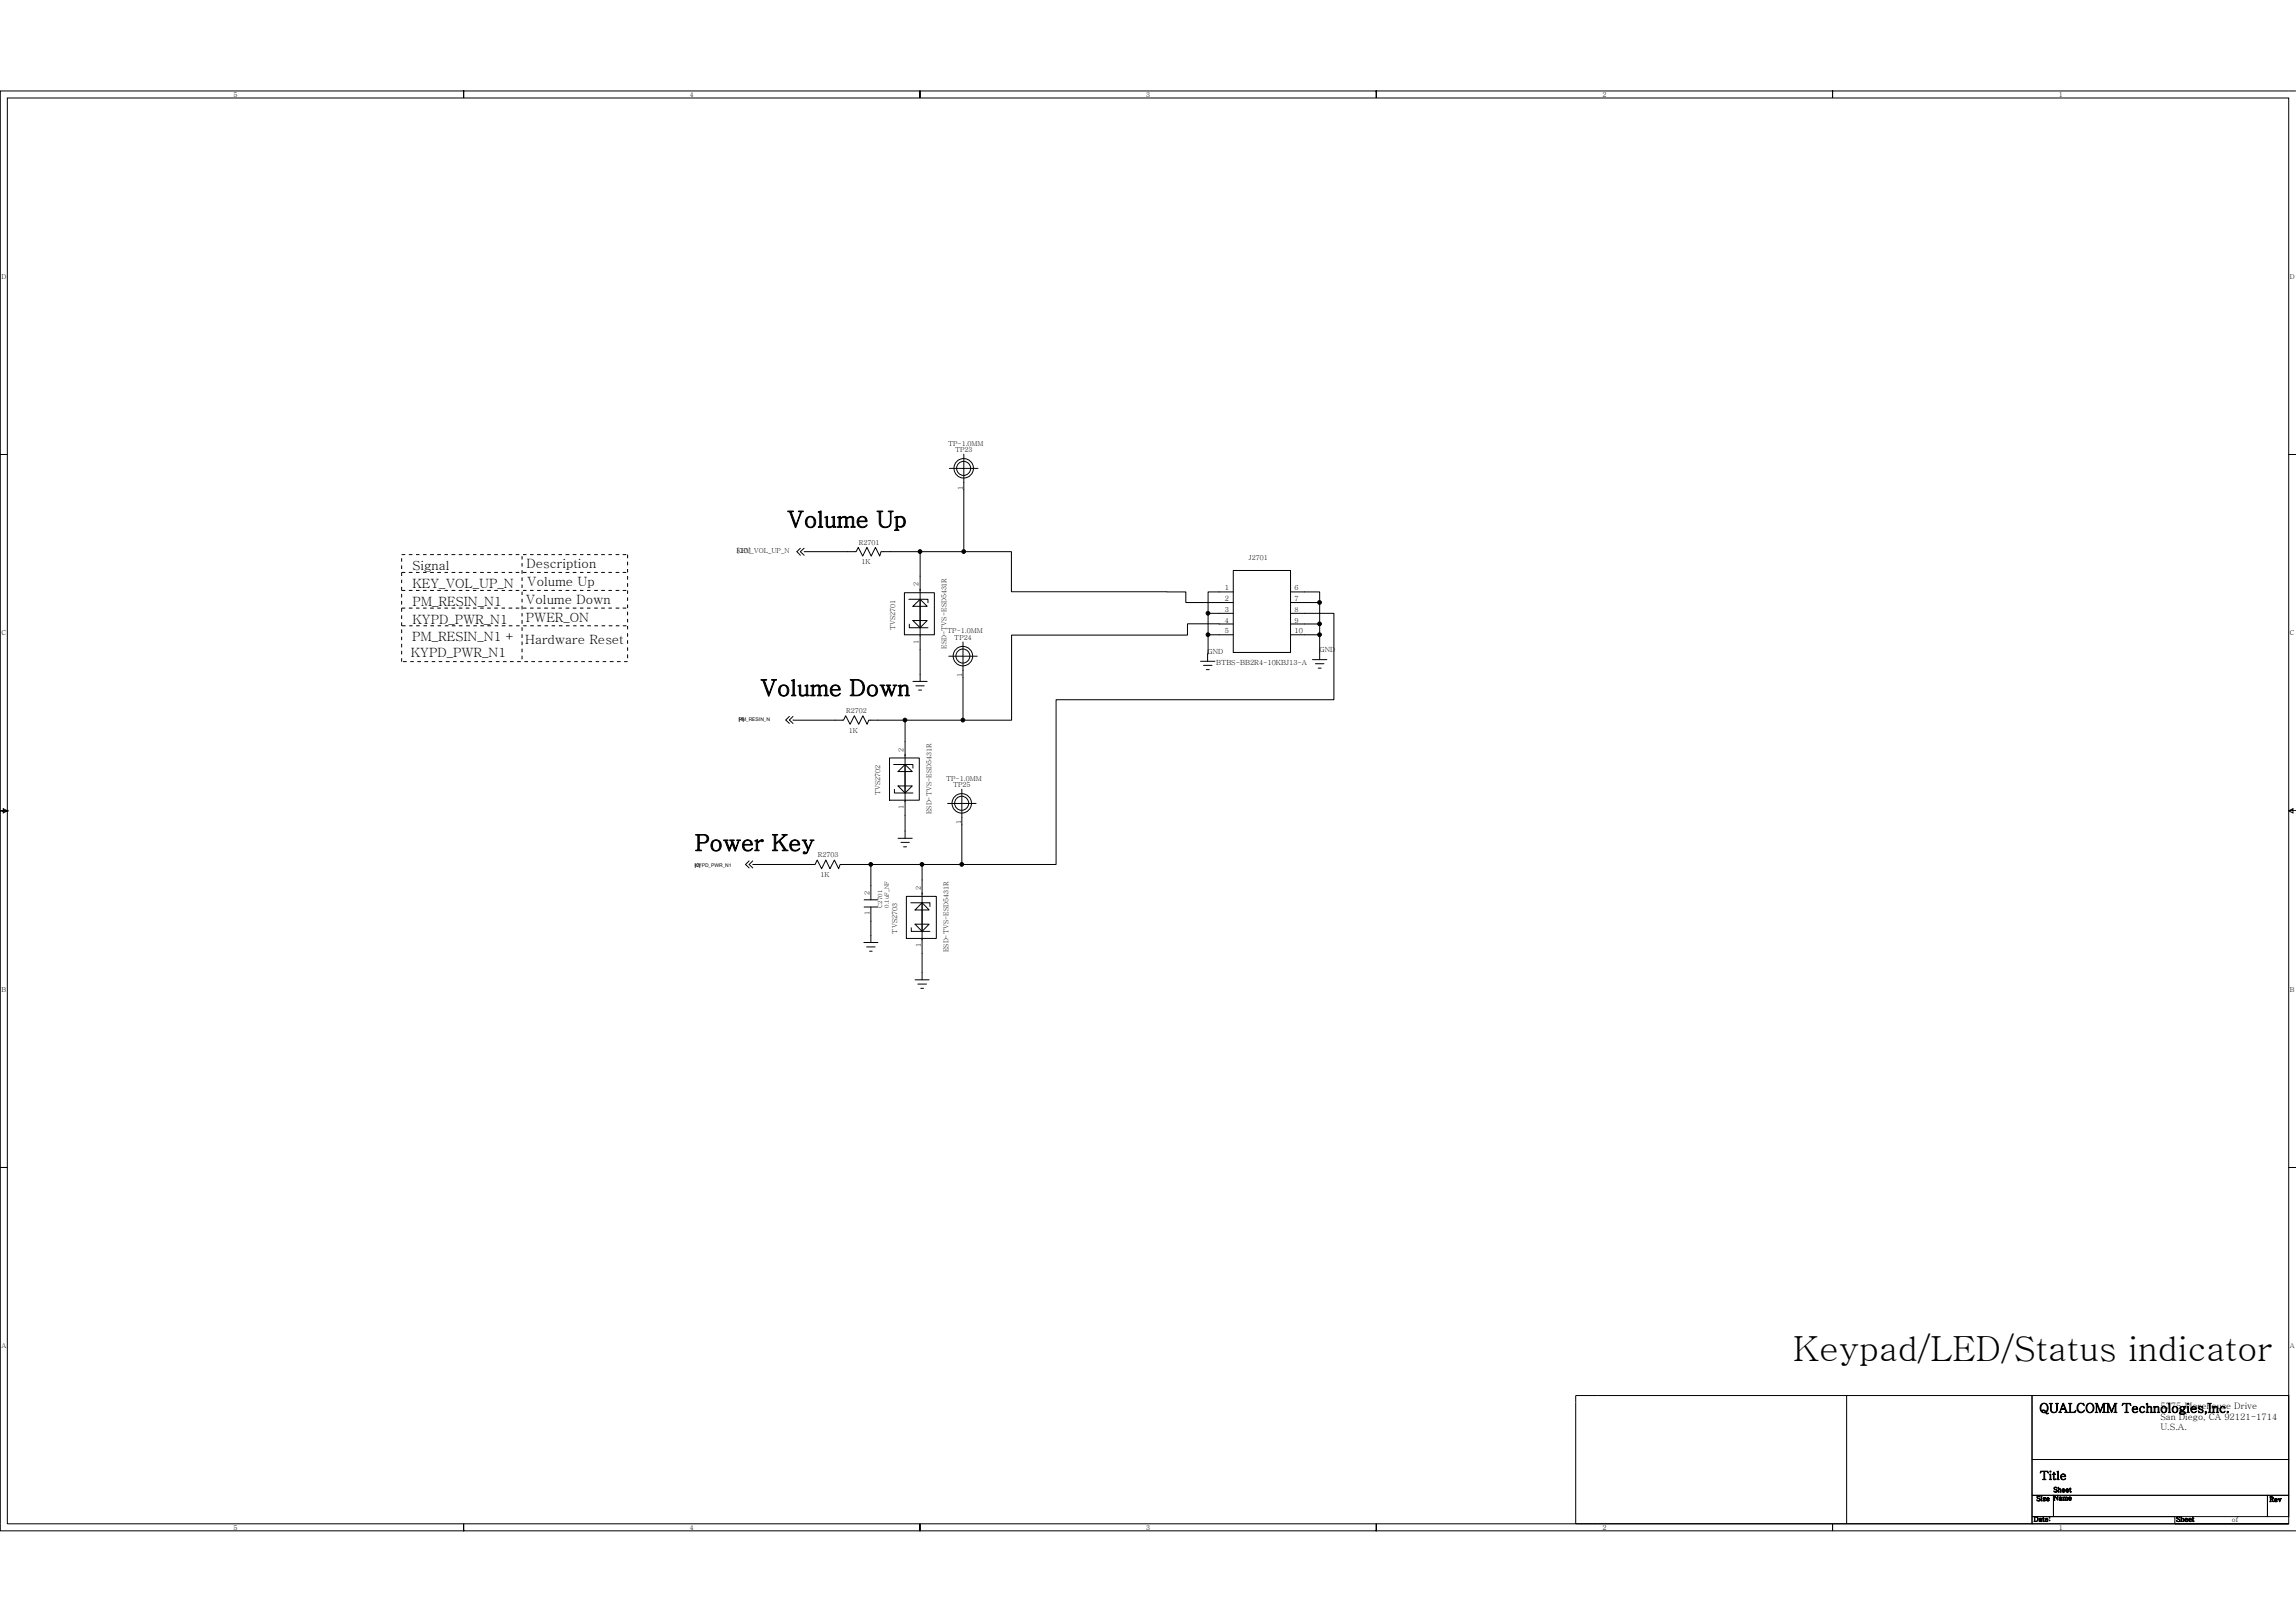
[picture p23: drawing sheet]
<svg xmlns="http://www.w3.org/2000/svg" width="297mm" height="210mm" viewBox="0 0 297 210" stroke-linecap="round" stroke-linejoin="round" font-family="sans-serif">
<defs><g id="words">
<text font-size="4.5" x="232" y="176.1">Keypad/LED/Status indicator</text>
<g font-size="2.9">
<text x="101.8" y="68.2">Volume Up</text>
<text x="98.4" y="90">Volume Down</text>
<text x="89.9" y="110.1">Power Key</text>
</g>
<g font-size="1.7">
<text x="53.4" y="76.1">KEY_VOL_UP_N</text>
<text x="53.4" y="73.8">Signal</text>
<text x="68.1" y="73.5">Description</text>
<text x="68.2" y="75.8">Volume Up</text>
<text x="53.3" y="83">PM_RESIN_N1 +</text>
<text x="53.4" y="80.7">KYPD_PWR_N1</text>
<text x="53.4" y="78.4">PM_RESIN_N1</text>
<text x="68" y="83.3">Hardware Reset</text>
<text x="68" y="80.5">PWER_ON</text>
<text x="68" y="78.1">Volume Down</text>
<text x="53.1" y="85">KYPD_PWR_N1</text>
<text x="263.8" y="182.8">QUALCOMM Technologies,Inc.</text>
</g>
<text font-size="1.5" x="263.9" y="191.4">Title</text>
<g font-size="1.1">
<text x="279.5" y="185">U.S.A.</text>
<text x="279.5" y="183.7">San Diego, CA 92121-1714</text>
<text x="279.5" y="182.3">5775 Morehouse Drive</text>
</g>
<g font-size=".9">
<text x="30.2" y="12.6">5</text>
<text x="89.3" y="12.6">4</text>
<text x="148.3" y="12.6">3</text>
<text x="207.3" y="12.6">2</text>
<text x="266.3" y="12.6">1</text>
<text x=".2" y="36.1">D</text>
<text x="296.2" y="36.1">D</text>
<text x="122.7" y="57.7">TP-1.0MM</text>
<text x="123.6" y="58.5">TP23</text>
<text x="124.6" y="63.3" transform="rotate(-90 124.6 63.3)">1</text>
<text x="95.3" y="71.6">[10]</text>
<text x="95.3" y="71.6">KEY_VOL_UP_N</text>
<text x="111.1" y="70.5">R2701</text>
<text x="111.5" y="73">1K</text>
<text x="118.8" y="75.8" transform="rotate(-90 118.8 75.8)">2</text>
<text x="158.5" y="76.4">1</text>
<text x="158.5" y="77.8">2</text>
<text x="161.6" y="72.4">J2701</text>
<text x="167.5" y="76.4">6</text>
<text x="167.5" y="77.8">7</text>
<text x=".2" y="82.2">C</text>
<text x="115.8" y="81.5" transform="rotate(-90 115.8 81.5)">TVS2701</text>
<text x="118.8" y="83.3" transform="rotate(-90 118.8 83.3)">1</text>
<text x="122.4" y="83.9" transform="rotate(-90 122.4 83.9)">ESD-TVS-ESD5431R</text>
<text x="122.6" y="82">TP-1.0MM</text>
<text x="123.5" y="82.8">TP24</text>
<text x="158.5" y="79.1">3</text>
<text x="158.5" y="80.5">4</text>
<text x="158.5" y="81.9">5</text>
<text x="167.5" y="79.1">8</text>
<text x="167.5" y="80.5">9</text>
<text x="167.5" y="81.9">10</text>
<text x="296.2" y="82.2">C</text>
<text x="124.5" y="87.6" transform="rotate(-90 124.5 87.6)">1</text>
<text x="156.2" y="84.6">GND</text>
<text x="157.3" y="86">BTBS-BB2R4-10KBJ13-A</text>
<text x="170.7" y="84.4">GND</text>
<text x="109.5" y="92.2">R2702</text>
<text x="109.8" y="94.8">1K</text>
<text x="116.9" y="97.3" transform="rotate(-90 116.9 97.3)">2</text>
<text x="122.4" y="101">TP-1.0MM</text>
<text x="123.3" y="101.8">TP25</text>
<text x="113.9" y="102.9" transform="rotate(-90 113.9 102.9)">TVS2702</text>
<text x="116.9" y="104.7" transform="rotate(-90 116.9 104.7)">1</text>
<text x="120.5" y="105.3" transform="rotate(-90 120.5 105.3)">ESD-TVS-ESD5431R</text>
<text x="124.4" y="106.7" transform="rotate(-90 124.4 106.7)">1</text>
<text x="105.8" y="110.9">R2703</text>
<text x="106.1" y="113.5">1K</text>
<text x="112.5" y="118.4" transform="rotate(-90 112.5 118.4)">1</text>
<text x="112.5" y="115.8" transform="rotate(-90 112.5 115.8)">2</text>
<text x="119.1" y="115.1" transform="rotate(-90 119.1 115.1)">2</text>
<text x="116.1" y="120.8" transform="rotate(-90 116.1 120.8)">TVS2703</text>
<text x="119.1" y="122.6" transform="rotate(-90 119.1 122.6)">1</text>
<text x="122.7" y="123.2" transform="rotate(-90 122.7 123.2)">ESD-TVS-ESD5431R</text>
<text x=".2" y="128.3">B</text>
<text x="296.2" y="128.3">B</text>
<text x=".2" y="174.4">A</text>
<text x="296.2" y="174.4">A</text>
<text x="30.2" y="198">5</text>
<text x="89.3" y="198">4</text>
<text x="148.3" y="198">3</text>
<text x="207.3" y="198">2</text>
<text x="263.1" y="196.8">Date:</text>
<text x="263.5" y="194.2">Size Name</text>
<text x="265.7" y="193">Sheet</text>
<text x="266.3" y="198">1</text>
<text x="281.5" y="196.8">Sheet</text>
<text x="288.7" y="196.8">of</text>
<text x="293.6" y="194.3">Rev</text>
</g>
<g font-size=".7">
<text x="114.1" y="117.4" transform="rotate(-90 114.1 117.4)">C2701</text>
<text x="115" y="117.4" transform="rotate(-90 115 117.4)">0.1uF_NF</text>
</g>
<g font-size=".6">
<text x="95.6" y="93.3">[4]</text>
<text x="95.6" y="93.3">PM_RESIN_N</text>
<text x="89.9" y="112.1">[3]</text>
<text x="89.9" y="112.1">KYPD_PWR_N1</text>
</g>
</g></defs>
<g fill="none" stroke="#000" stroke-width=".13">
<path d="M.9 12.7h295.2v184.4h-295.2zM297 11.8h-59.9v.9v-.9h-59v.9v-.9h-59.1v.9v-.9h-59v.9v-.9h-60v47h.9h-.9v46.1h.9l-.5 .3v-.6l.5 .3h-.9v46.1h.9h-.9v47.1h60v-1v1h59v-1v1h59.1v-1v1h59v-1v1h59.9M124.7 58.8v12.6h-5.7M297 58.8h-.9h.9M52 72.2v.5M52 73.2v.4M52 75v.4M52 75.9v.5h.4M52 76.8v.5M52 77.7v.5M52 79.6v.5M52 71.8h.4"/>
<path d="M52.4 74.1h-.4v.4M52.4 78.7h-.4v.4M52.9 71.8h.5M52.9 74.1h.5M52.9 76.4h.5M52.9 78.7h.5M53.8 71.8h.5M53.8 74.1h.5M53.8 76.4h.5M53.8 78.7h.5M54.7 71.8h.5M54.7 74.1h.5"/>
<path d="M54.7 76.4h.5M54.7 78.7h.5M55.6 71.8h.5M55.6 74.1h.5M55.6 76.4h.5M55.6 78.7h.5M56.6 71.8h.4M56.6 74.1h.4M56.6 76.4h.4M56.6 78.7h.4M57.5 71.8h.5M57.5 74.1h.5"/>
<path d="M57.5 76.4h.5M57.5 78.7h.5M58.4 71.8h.5M58.4 74.1h.5M58.4 76.4h.5M58.4 78.7h.5M59.3 71.8h.5M59.3 74.1h.5M59.3 76.4h.5M59.3 78.7h.5M60.3 71.8h.4M60.3 74.1h.4"/>
<path d="M60.3 76.4h.4M60.3 78.7h.4M61.2 71.8h.4M61.2 74.1h.4M61.2 78.7h.4M61.2 76.4h.4M62.1 71.8h.5M62.1 74.1h.5M62.1 78.7h.5M62.1 76.4h.5M63 71.8h.5M63 74.1h.5"/>
<path d="M63 78.7h.5M63 76.4h.5M63.9 71.8h.5M63.9 74.1h.5M63.9 78.7h.5M63.9 76.4h.5M64.9 71.8h.4M64.9 74.1h.4M64.9 78.7h.4M64.9 76.4h.4M65.8 71.8h.5M65.8 74.1h.5"/>
<path d="M65.8 78.7h.5M65.8 76.4h.5M66.7 71.8h.5M66.7 74.1h.5M66.7 78.7h.5M66.7 76.4h.5M67.5 71.9v.5M67.5 72.9v.4M67.5 73.8v.4M67.5 74.7v.5M67.5 75.6v.5M67.5 76.5v.5"/>
<path d="M67.5 77.5v.4M67.5 78.4v.4M67.5 79.3v.5M67.7 71.8h.4M67.7 74.1h.4M67.7 78.7h.4M67.7 76.4h.4M68.6 71.8h.4M68.6 74.1h.4M68.6 78.7h.4M68.6 76.4h.4M69.5 71.8h.5"/>
<path d="M69.5 74.1h.5M69.5 78.7h.5M69.5 76.4h.5M70.4 71.8h.5M70.4 74.1h.5M70.4 78.7h.5M70.4 76.4h.5M71.3 71.8h.5M71.3 74.1h.5M71.3 78.7h.5M71.3 76.4h.5M72.3 71.8h.4"/>
<path d="M72.3 74.1h.4M72.3 78.7h.4M72.3 76.4h.4M73.2 71.8h.5M73.2 74.1h.5M73.2 78.7h.5M73.2 76.4h.5M74.1 71.8h.5M74.1 74.1h.5M74.1 78.7h.5M74.1 76.4h.5M75 71.8h.5"/>
<path d="M75 74.1h.5M75 78.7h.5M75 76.4h.5M75.9 71.8h.5M75.9 74.1h.5M75.9 78.7h.5M75.9 76.4h.5M76.9 71.8h.4M76.9 74.1h.4M76.9 78.7h.4M76.9 76.4h.4M77.8 71.8h.4"/>
<path d="M77.8 74.1h.4M77.8 78.7h.4M77.8 76.4h.5M78.7 71.8h.5M78.7 74.1h.5M78.7 78.7h.5M78.7 76.4h.5M79.6 71.8h.5M79.6 74.1h.5M79.6 78.7h.5M79.6 76.4h.5M80.6 71.8h.4"/>
<path d="M80.6 74.1h.4M80.6 78.7h.4M80.6 76.4h.4M81.2 71.8v.4M81.2 72.7v.5M81.2 73.6v.5M81.2 74.5v.5M81.2 75.4v.5M81.2 76.4v.4M81.2 77.3v.4M81.2 78.2v.5M81.2 79.1v.5"/>
<path d="M103.5 70.9l-.4 .5 .4 .4M104 70.9l-.5 .5 .5 .4M104 71.4h6.8l.2-.6 .6 1.1 .6-1.1 .5 1.1 .6-1.1 .5 1.1 .2-.5h5M117 76.7h3.9v5.4h-3.9zM117.6 77.5h2.5v.5M118.1 78.4l.9-.9 .9 .9zM119 71.4v16.8M122.8 60.6h3.7M124.7 71.4h6.1v5.2h22.6v1.4h6.2M159.6 76.6h-3.3v2.8M159.6 79.4h-3.3v2.7M159.6 73.8h7.4v10.6h-7.4z"/>
<path d="M167 79.4h5.6v11.1h-36v21.3h-12.2M167 76.6h3.7v1.4M167 78h3.7v2.7M52 80.5v.5M52 81.4v.5M52 82.4v.4M52 83.3v.5M52 84.2v.5M52 85.2v.4M52 81h.5M52.1 85.6h.5M52.9 81h.5"/>
<path d="M53.1 85.6h.4M53.8 81h.5M54 85.6h.5M54.8 81h.4M54.9 85.6h.5M55.7 81h.5M55.9 85.6h.4M56.6 81h.5M56.8 85.6h.4M57.5 81h.5M57.7 85.6h.5M58.5 81h.4"/>
<path d="M58.6 85.6h.5M59.4 81h.4M59.5 85.6h.5M60.3 81h.5M60.4 85.6h.5M61.2 81h.5M61.4 85.6h.4M62.1 81h.5M62.3 85.6h.5M63.1 81h.4M63.2 85.6h.5M64 81h.4"/>
<path d="M64.2 85.6h.4M64.9 81h.5M65.1 85.6h.4M65.8 81h.5M66 85.6h.4M66.8 81h.4M66.9 85.6h.5M67.5 80.2v.5M67.5 81.2v.4M67.5 82.1v.4M67.5 83v.5M67.5 83.9v.5"/>
<path d="M67.5 84.8v.5M67.7 81h.4M67.8 85.6h.5M68.6 81h.5M68.7 85.6h.5M69.5 81h.5M69.7 85.6h.4M70.5 81h.4M70.6 85.6h.5M71.4 81h.4M71.5 85.6h.5M72.3 81h.5"/>
<path d="M72.4 85.6h.5M73.2 81h.5M73.4 85.6h.4M74.1 81h.5M74.3 85.6h.4M75.1 81h.4M75.2 85.6h.5M76 81h.5M76.1 85.6h.5M76.9 81h.5M77.1 85.6h.4M77.8 81h.5"/>
<path d="M78 85.6h.4M78.8 81h.4M78.9 85.6h.5M79.7 81h.4M79.8 85.6h.5M80.6 81h.4M80.7 85.6h.5M81.2 80.1v.4M81.2 81v.4M81.2 81.9v.5M81.2 82.8v.5M81.2 83.8v.4"/>
<path d="M81.2 84.7v.5M102.1 92.7l-.4 .5 .4 .4M102.6 92.7l-.5 .5 .5 .4M102.6 93.2h6.5l.3-.6 .6 1.1 .5-1.1 .6 1.1 .5-1.1 .6 1.1 .2-.5h12.2M115.1 98.1h3.8v5.4h-3.8zM115.6 98.9h2.5v.5M117.1 93.2v15.3M117.1 98.9l.9 .9h-1.8zM117.6 80.8v.4h2.5M118.1 80.3h1.8l-.9 .9zM118.1 88.2h1.8M118.5 88.7h1.1"/>
<path d="M118.8 89.3h.4M122.7 84.9h3.7M124.6 83.1v10.1M155.3 85.6h1.9M155.7 86.1h1.1M156.1 86.6h.3M159.6 80.7h-6v1.5h-22.7v11h-6.3M159.6 82.1h-3.3l-.1 3.5M167 82.1h3.7v3.2M167 80.7h3.7M169.8 85.3h1.9M170.2 85.9h1.1"/>
<path d="M170.5 86.4h.4M170.7 80.7v1.4M96.9 111.4l-.4 .4 .4 .5M97.4 111.4l-.5 .4 .5 .5M97.4 111.8h8l.3-.5 .6 1.1 .5-1.1 .6 1.1 .5-1.1 .6 1.1 .2-.6h4v4.6M111.8 117.3h1.8M111.8 116.4h1.8M112.7 111.8h6.6M112.7 117.3v4.6M115.7 102.1v.5h2.4M116.2 108.5h1.8M116.2 101.7h1.8l-.9 .9z"/>
<path d="M116.6 109h1M116.9 109.6h.4M117.3 116h3.8v5.4h-3.8zM117.8 116.8h2.5v.5M118.4 119.6h1.8l-.9 .9zM119.3 116.8l.9 .9h-1.8zM119.3 111.8v15M122.6 103.9h3.7M124.4 102.1v9.7h-5.1M296.1 104.9l.5-.3v.6zM296.1 104.9h.9M111.8 121.9h1.8"/>
<path d="M112.1 122.5h1.1M112.5 123.1h.3M117.9 120v.5h2.4M118.4 126.8h1.8M118.7 127.3h1.2M119.1 127.9h.4M297 151h-.9h.9M238.9 180.6h24v16.5h-24zM238.9 180.6h-35v16.5h35M262.9 180.6h33.2v8.2h-33.2zM262.9 188.8h33.2v4.7h-33.2zM262.9 193.5h2.8v2.7h-2.8z"/>
<path d="M262.9 196.2h18.5v.9h-18.5zM265.7 193.5h27.6v2.7h-27.6zM281.4 197.1h14.7zM293.3 193.5h2.8v2.7h-2.8z"/>
<circle cx="124.7" cy="60.6" r=".91"/>
<circle cx="124.7" cy="60.6" r="1.26"/>
<circle cx="124.6" cy="84.9" r=".9"/>
<circle cx="124.6" cy="84.9" r="1.26"/>
<circle cx="124.4" cy="103.9" r=".91"/>
<circle cx="124.4" cy="103.9" r="1.26"/>
</g>
<g fill="#000" stroke="#000" stroke-width=".13">
<circle cx="119" cy="71.4" r=".24"/>
<circle cx="124.7" cy="71.4" r=".24"/>
<circle cx="156.3" cy="79.3" r=".24"/>
<circle cx="170.7" cy="77.9" r=".24"/>
<circle cx="117.1" cy="93.2" r=".24"/>
<circle cx="124.6" cy="93.2" r=".24"/>
<circle cx="156.3" cy="82.1" r=".24"/>
<circle cx="170.7" cy="82.1" r=".24"/>
<circle cx="170.7" cy="80.7" r=".24"/>
<circle cx="112.7" cy="111.8" r=".24"/>
<circle cx="119.3" cy="111.8" r=".24"/>
<circle cx="124.4" cy="111.8" r=".24"/>
</g>
<use href="#words"/>
</svg>
